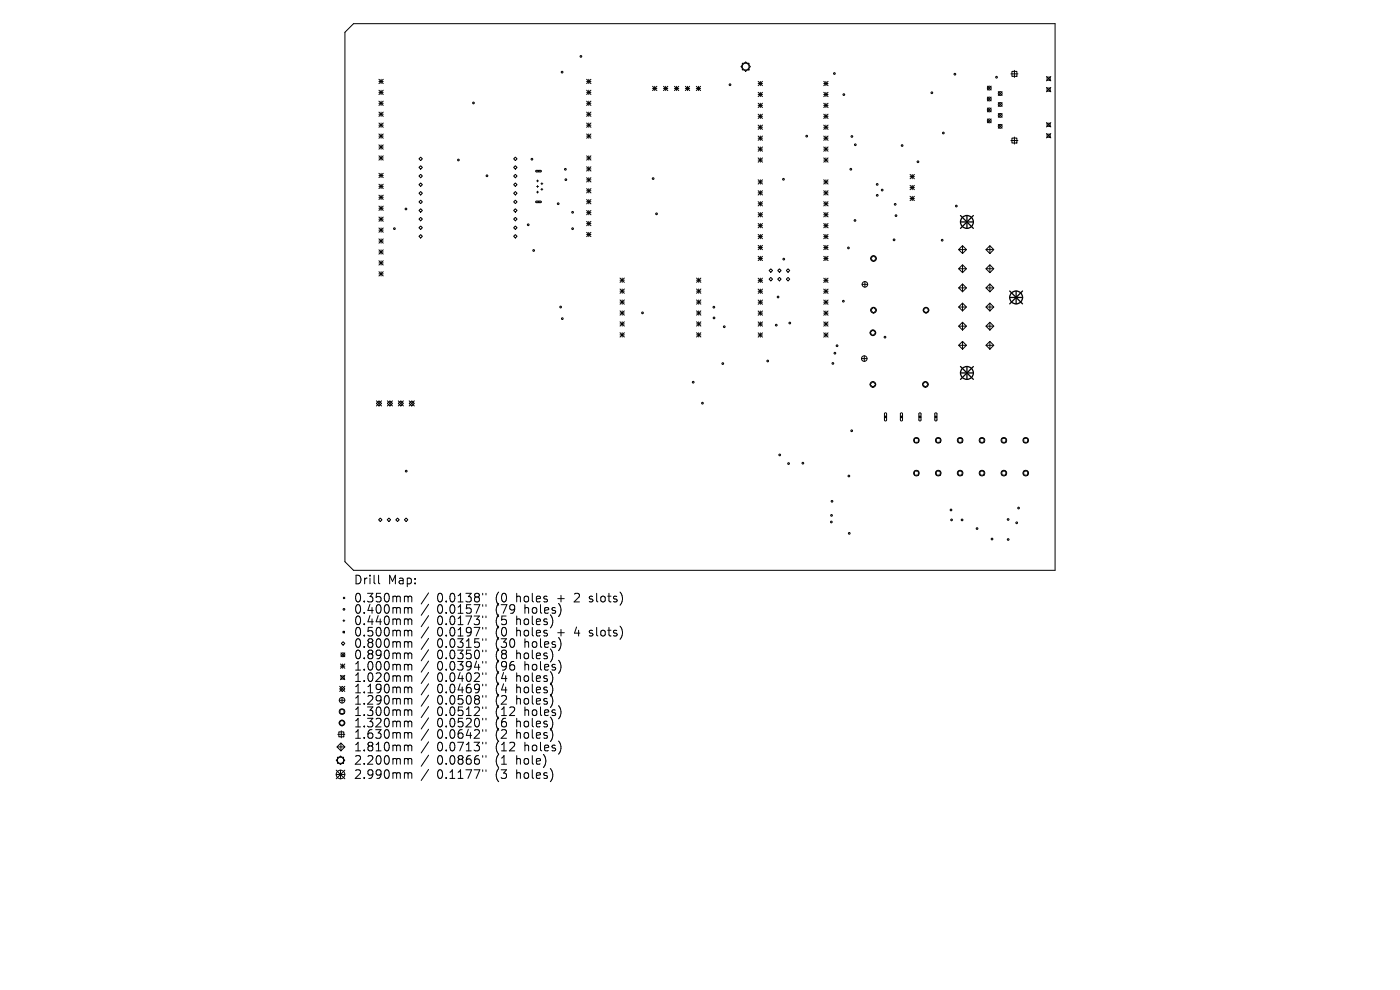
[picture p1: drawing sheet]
<svg xmlns="http://www.w3.org/2000/svg" width="297mm" height="210mm" viewBox="0 0 297 210" stroke-linecap="round" stroke-linejoin="round" font-family="sans-serif">
<defs><g id="words">
<g font-size="2.5">
<text x="75" y="124.2">Drill</text>
<text x="82.3" y="124.2">Map:</text>
<text x="75" y="128">0.350mm</text>
<text x="75" y="130.4">0.400mm</text>
<text x="92.7" y="128">0.0138&quot;</text>
<text x="92.7" y="130.4">0.0157&quot;</text>
<text x="105.3" y="128">(0</text>
<text x="105.3" y="130.4">(79</text>
<text x="109.8" y="128">holes</text>
<text x="111.5" y="130.4">holes)</text>
<text x="118.7" y="128">+</text>
<text x="122.5" y="128">2</text>
<text x="125.8" y="128">slots)</text>
<text x="75" y="132.9">0.440mm</text>
<text x="75" y="135.3">0.500mm</text>
<text x="75" y="137.7">0.800mm</text>
<text x="92.7" y="132.9">0.0173&quot;</text>
<text x="92.7" y="135.3">0.0197&quot;</text>
<text x="92.7" y="137.7">0.0315&quot;</text>
<text x="105.3" y="132.9">(5</text>
<text x="105.3" y="135.3">(0</text>
<text x="105.3" y="137.7">(30</text>
<text x="109.8" y="132.9">holes)</text>
<text x="109.8" y="135.3">holes</text>
<text x="111.5" y="137.7">holes)</text>
<text x="118.7" y="135.3">+</text>
<text x="122.5" y="135.3">4</text>
<text x="125.8" y="135.3">slots)</text>
<text x="75" y="140.1">0.890mm</text>
<text x="75" y="142.5">1.000mm</text>
<text x="92.7" y="140.1">0.0350&quot;</text>
<text x="92.7" y="142.5">0.0394&quot;</text>
<text x="105.3" y="140.1">(8</text>
<text x="105.3" y="142.5">(96</text>
<text x="109.8" y="140.1">holes)</text>
<text x="111.5" y="142.5">holes)</text>
<text x="75" y="144.9">1.020mm</text>
<text x="75" y="147.3">1.190mm</text>
<text x="75" y="149.7">1.290mm</text>
<text x="92.7" y="144.9">0.0402&quot;</text>
<text x="92.7" y="147.3">0.0469&quot;</text>
<text x="92.7" y="149.7">0.0508&quot;</text>
<text x="105.3" y="144.9">(4</text>
<text x="105.3" y="147.3">(4</text>
<text x="105.3" y="149.7">(2</text>
<text x="109.8" y="144.9">holes)</text>
<text x="109.8" y="147.3">holes)</text>
<text x="109.8" y="149.7">holes)</text>
<text x="75" y="152.1">1.300mm</text>
<text x="75" y="154.6">1.320mm</text>
<text x="92.7" y="152.1">0.0512&quot;</text>
<text x="92.7" y="154.6">0.0520&quot;</text>
<text x="105.3" y="152.1">(12</text>
<text x="105.3" y="154.6">(6</text>
<text x="109.8" y="154.6">holes)</text>
<text x="111.5" y="152.1">holes)</text>
<text x="75" y="157">1.630mm</text>
<text x="75" y="159.6">1.810mm</text>
<text x="92.7" y="157">0.0642&quot;</text>
<text x="92.7" y="159.6">0.0713&quot;</text>
<text x="105.3" y="157">(2</text>
<text x="105.3" y="159.6">(12</text>
<text x="109.8" y="157">holes)</text>
<text x="111.5" y="159.6">holes)</text>
<text x="75" y="162.5">2.200mm</text>
<text x="75" y="165.5">2.990mm</text>
<text x="92.7" y="162.5">0.0866&quot;</text>
<text x="92.7" y="165.5">0.1177&quot;</text>
<text x="105.3" y="162.5">(1</text>
<text x="105.3" y="165.5">(3</text>
<text x="109.8" y="162.5">hole)</text>
<text x="109.8" y="165.5">holes)</text>
</g>
</g></defs>
<g fill="none" stroke="#000" stroke-width=".21">
<path d="M75 5h148.8v116h-148.8l-1.8-1.8v-112.4zM80.4 16.8l.9 .9M80.4 17.3h.9M80.4 19.1l.9 1M80.4 19.6h.9M80.8 16.8v.9M80.8 19.1v1M81.3 16.8l-.9 .9M81.3 19.1l-.9 1M124.5 17.3h.9M124.5 19.6h.9M124.5 16.8l.9 .9"/>
<path d="M124.5 19.1l.9 1M124.9 16.8v.9M124.9 19.1v1M125.4 16.8l-.9 .9M125.4 19.1l-.9 1M138.4 18.3l1 .9M138.4 18.8h1M138.9 18.3v.9M139.4 18.3l-1 .9M140.8 18.8h.9M140.8 18.3l.9 .9M141.2 18.3v.9"/>
<path d="M141.7 18.3l-.9 .9M143.1 18.8h.9M143.1 18.3l.9 .9M143.5 18.3v.9M144 18.3l-.9 .9M145.4 18.8h.9M145.4 18.3l.9 .9M145.9 18.3v.9M146.3 18.3l-.9 .9M147.7 18.8h.9M147.7 18.3l.9 .9M148.2 18.3v.9"/>
<path d="M148.6 18.3l-.9 .9M157.2 14.1l1-1 1 1-1 1zM157.5 13.4h1.4v1.4h-1.4zM160.8 17.3l1 .9M160.8 17.7h1M160.8 19.6l1 .9M161.3 17.3v.9M161.3 19.6v.9M161.8 17.3l-1 .9M161.8 19.6l-1 .9M174.8 17.7h.9M174.8 17.3l.9 .9"/>
<path d="M174.8 19.6l.9 .9M175.2 17.3v.9M175.2 19.6v.9M175.7 17.3l-.9 .9M175.7 19.6l-.9 .9M209.5 18.3l.8 .8M210.3 18.3l-.8 .8M211.8 19.4l.8 .8M212.6 19.4l-.8 .8M214.5 15.7h1.4M214.7 15.1h1v1.1h-1zM215.2 14.9v1.5"/>
<path d="M222 16.2l.9 1M222 18.5l.9 1M222.1 16.4h.7v.6h-.7zM222.1 18.7h.7v.6h-.7zM222.9 16.2l-.9 1M222.9 18.5l-.9 1M80.4 21.5l.9 .9M80.4 21.9h.9M80.4 23.8l.9 .9M80.4 24.2h.9M80.4 26.1l.9 .9M80.4 26.6h.9"/>
<path d="M80.4 28.4l.9 .9M80.4 28.9h.9M80.4 30.7l.9 .9M80.4 31.2h.9M80.4 33.1l.9 .9M80.4 33.5h.9M80.4 36.8l.9 .9M80.4 37.2h.9M80.4 39.1l.9 .9M80.4 39.5h.9M80.8 21.5v.9M80.8 23.8v.9"/>
<path d="M80.8 26.1v.9M80.8 28.4v.9M80.8 30.7v.9M80.8 33.1v.9M80.8 36.8v.9M80.8 39.1v.9M81.3 21.5l-.9 .9M81.3 23.8l-.9 .9M81.3 26.1l-.9 .9M81.3 28.4l-.9 .9M81.3 30.7l-.9 .9M81.3 33.1l-.9 .9"/>
<path d="M81.3 36.8l-.9 .9M81.3 39.1l-.9 .9M88.9 33.7l.3-.4 .4 .4-.4 .4zM88.9 35.5l.3-.3 .4 .3-.4 .4zM88.9 37.3l.3-.3 .4 .3-.4 .4zM88.9 39.2l.3-.4 .4 .4-.4 .3zM109 33.7l.3-.4 .4 .4-.4 .4zM109 35.5l.3-.3 .4 .3-.4 .4zM109 37.3l.3-.3 .4 .3-.4 .4zM109 39.2l.3-.4 .4 .4-.4 .3zM113.7 36.2l1-.1 .2 .2-.2 .2h-.9zM113.8 38.4h.4"/>
<path d="M113.8 39.6h.4M114 38.2v.4M114 39.4v.4M114.1 36.1l.3 .4M114.4 36.1l-.3 .4M114.8 39h.4M115 38.8v.4M115 40v.4M124.5 21.9h.9M124.5 24.2h.9M124.5 26.6h.9M124.5 28.9h.9"/>
<path d="M124.5 33.5h.9M124.5 21.5l.9 .9M124.5 23.8l.9 .9M124.5 26.1l.9 .9M124.5 28.4l.9 .9M124.5 33.1l.9 .9M124.5 35.4l.9 .9M124.5 35.8h.9M124.5 37.7l.9 .9M124.5 38.1h.9M124.9 21.5v.9M124.9 23.8v.9"/>
<path d="M124.9 26.1v.9M124.9 28.4v.9M124.9 33.1v.9M124.9 35.4v.9M124.9 37.7v.9M125.4 21.5l-.9 .9M125.4 23.8l-.9 .9M125.4 26.1l-.9 .9M125.4 28.4l-.9 .9M125.4 33.1l-.9 .9M125.4 35.4l-.9 .9M125.4 37.7l-.9 .9"/>
<path d="M160.8 20h1M160.8 21.9l1 .9M160.8 22.4h1M160.8 24.2l1 .9M160.8 24.7h1M160.8 26.5l1 1M160.8 27h1M160.8 28.9l1 .9M160.8 29.3h1M160.8 31.2l1 .9M160.8 31.6h1M160.8 33.5l1 .9"/>
<path d="M160.8 34h1M160.8 38.1l1 .9M160.8 38.6h1M161.3 21.9v.9M161.3 24.2v.9M161.3 26.5v1M161.3 28.9v.9M161.3 31.2v.9M161.3 33.5v.9M161.3 38.1v.9M161.8 21.9l-1 .9M161.8 24.2l-1 .9"/>
<path d="M161.8 26.5l-1 1M161.8 28.9l-1 .9M161.8 31.2l-1 .9M161.8 33.5l-1 .9M161.8 38.1l-1 .9M174.8 20h.9M174.8 22.4h.9M174.8 38.1l.9 .9M174.8 24.7h.9M174.8 27h.9M174.8 29.3h.9M174.8 31.6h.9"/>
<path d="M174.8 34h.9M174.8 38.6h.9M174.8 21.9l.9 .9M174.8 24.2l.9 .9M174.8 26.5l.9 1M174.8 28.9l.9 .9M174.8 31.2l.9 .9M174.8 33.5l.9 .9M175.2 21.9v.9M175.2 24.2v.9M175.2 26.5v1M175.2 28.9v.9"/>
<path d="M175.2 31.2v.9M175.2 33.5v.9M175.2 38.1v.9M175.7 24.2l-.9 .9M175.7 26.5l-.9 1M175.7 28.9l-.9 .9M175.7 31.2l-.9 .9M175.7 33.5l-.9 .9M175.7 38.1l-.9 .9M175.7 21.9l-.9 .9M193.1 37l.9 .9M193.1 37.5h.9"/>
<path d="M193.1 39.3l.9 .9M193.1 39.8h.9M193.5 37v.9M193.5 39.3v.9M194 37l-.9 .9M194 39.3l-.9 .9M209.5 20.6l.8 .8M209.5 22.9l.8 .8M209.5 25.2l.8 .8M210.3 20.6l-.8 .8M210.3 22.9l-.8 .8M210.3 25.2l-.8 .8"/>
<path d="M211.8 21.8l.8 .8M211.8 24.1l.8 .8M211.8 26.4l.8 .8M212.6 21.8l-.8 .8M212.6 24.1l-.8 .8M212.6 26.4l-.8 .8M214.5 29.8h1.4M214.7 29.3h1v1h-1zM215.2 29.1v1.5M222 26l.9 .9M222 28.3l.9 1M222.1 26.1h.7v.7h-.7z"/>
<path d="M222.1 28.5h.7v.6h-.7zM222.9 26l-.9 .9M222.9 28.3l-.9 1M80.4 41.4l.9 .9M80.4 41.9h.9M80.4 43.7l.9 .9M80.4 44.2h.9M80.4 46l.9 1M80.4 46.5h.9M80.4 48.4l.9 .9M80.4 48.8h.9M80.4 50.7l.9 .9"/>
<path d="M80.4 51.1h.9M80.4 53l.9 .9M80.4 53.5h.9M80.4 55.3l.9 .9M80.4 55.8h.9M80.4 57.6l.9 .9M80.4 58.1h.9M80.8 41.4v.9M80.8 43.7v.9M80.8 46v1M80.8 48.4v.9M80.8 50.7v.9"/>
<path d="M80.8 53v.9M80.8 55.3v.9M80.8 57.6v.9M81.3 41.4l-.9 .9M81.3 43.7l-.9 .9M81.3 46l-.9 1M81.3 48.4l-.9 .9M81.3 50.7l-.9 .9M81.3 53l-.9 .9M81.3 55.3l-.9 .9M81.3 57.6l-.9 .9M88.9 41l.3-.4 .4 .4-.4 .4z"/>
<path d="M88.9 42.8l.3-.3 .4 .3-.4 .4zM88.9 44.6l.3-.3 .4 .3-.4 .4zM88.9 46.5l.3-.4 .4 .4-.4 .3zM88.9 48.3l.3-.4 .4 .4-.4 .4zM88.9 50.1l.3-.3 .4 .3-.4 .4zM109 41l.3-.4 .4 .4-.4 .4zM109 42.8l.3-.3 .4 .3-.4 .4zM109 44.6l.3-.3 .4 .3-.4 .4zM109 46.5l.3-.4 .4 .4-.4 .3zM109 48.3l.3-.4 .4 .4-.4 .4zM109 50.1l.3-.3 .4 .3-.4 .4zM113.7 42.7h1l.2 .1-.2 .2h-.9z"/>
<path d="M113.8 40.8h.4M114 40.6v.4M114.1 42.7l.3 .3M114.4 42.7l-.3 .3M114.8 40.2h.4M124.5 40l.9 .9M124.5 40.5h.9M124.5 42.3l.9 .9M124.5 42.8h.9M124.5 44.6l.9 1M124.5 45.1h.9M124.5 47l.9 .9"/>
<path d="M124.5 47.4h.9M124.5 49.3l.9 .9M124.5 49.7h.9M124.9 40v.9M124.9 42.3v.9M124.9 44.6v1M124.9 47v.9M124.9 49.3v.9M125.4 40l-.9 .9M125.4 42.3l-.9 .9M125.4 44.6l-.9 1M125.4 47l-.9 .9"/>
<path d="M125.4 49.3l-.9 .9M131.5 59l.9 .9M131.5 59.4h.9M132 59v.9M132.4 59l-.9 .9M147.8 59.4h.9M147.8 59l.9 .9M148.2 59v.9M148.7 59l-.9 .9M160.8 59.5h1M160.8 40.5l1 .9M160.8 40.9h1"/>
<path d="M160.8 42.8l1 .9M160.8 43.2h1M160.8 45.1l1 .9M160.8 45.5h1M160.8 47.4l1 .9M160.8 47.9h1M160.8 49.7l1 .9M160.8 50.2h1M160.8 52.1l1 .9M160.8 52.5h1M160.8 54.4l1 .9M160.8 54.8h1"/>
<path d="M160.8 59l1 .9M161.3 40.5v.9M161.3 42.8v.9M161.3 45.1v.9M161.3 47.4v.9M161.3 49.7v.9M161.3 52.1v.9M161.3 54.4v.9M161.3 59v.9M161.8 40.5l-1 .9M161.8 42.8l-1 .9M161.8 45.1l-1 .9"/>
<path d="M161.8 47.4l-1 .9M161.8 49.7l-1 .9M161.8 52.1l-1 .9M161.8 54.4l-1 .9M161.8 59l-1 .9M163.2 57.4l.3-.4 .4 .4-.4 .4zM163.2 59.2l.3-.3 .4 .3-.4 .4zM165 57.4l.4-.4 .3 .4-.3 .4zM165 59.2l.4-.3 .3 .3-.3 .4zM166.8 57.4l.4-.4 .3 .4-.3 .4zM166.8 59.2l.4-.3 .3 .3-.3 .4zM174.8 59.5h.9"/>
<path d="M174.8 40.5l.9 .9M174.8 42.8l.9 .9M174.8 45.1l.9 .9M174.8 47.4l.9 .9M174.8 52.1l.9 .9M174.8 54.4l.9 .9M174.8 40.9h.9M174.8 43.2h.9M174.8 59l.9 .9M174.8 45.5h.9M174.8 47.9h.9M174.8 50.2h.9"/>
<path d="M174.8 52.5h.9M174.8 54.8h.9M174.8 49.7l.9 .9M175.2 40.5v.9M175.2 42.8v.9M175.2 45.1v.9M175.2 47.4v.9M175.2 49.7v.9M175.2 52.1v.9M175.2 54.4v.9M175.2 59v.9M175.7 40.5l-.9 .9"/>
<path d="M175.7 45.1l-.9 .9M175.7 49.7l-.9 .9M175.7 52.1l-.9 .9M175.7 54.4l-.9 .9M175.7 42.8l-.9 .9M175.7 47.4l-.9 .9M175.7 59l-.9 .9M183.5 59.7v1.2M184.7 54.8l.6-.6 .6 .6-.6 .6zM193.1 41.6l.9 1M193.1 42.1h.9M193.5 41.6v1"/>
<path d="M194 41.6l-.9 1M203.4 52.9h1.6M203.4 57h1.6M204.2 52.1l.8 .8-.8 .9-.8-.9zM204.2 56.2l.8 .8-.8 .8-.8-.8zM204.2 52.1v1.7M204.2 56.2v1.6M209.2 52.9h1.6M209.2 57h1.6M210 52.1l.8 .8-.8 .9-.8-.9zM210 56.2l.8 .8-.8 .8-.8-.8zM210 52.1v1.7"/>
<path d="M210 56.2v1.6M131.5 61.3l.9 .9M131.5 61.8h.9M131.5 63.6l.9 .9M131.5 64.1h.9M131.5 65.9l.9 1M131.5 66.4h.9M131.5 68.3l.9 .9M131.5 68.7h.9M131.5 70.6l.9 .9M131.5 71h.9M132 61.3v.9"/>
<path d="M132 63.6v.9M132 65.9v1M132 68.3v.9M132 70.6v.9M132.4 61.3l-.9 .9M132.4 63.6l-.9 .9M132.4 65.9l-.9 1M132.4 68.3l-.9 .9M132.4 70.6l-.9 .9M147.8 61.8h.9M147.8 64.1h.9M147.8 66.4h.9"/>
<path d="M147.8 68.7h.9M147.8 71h.9M147.8 61.3l.9 .9M147.8 63.6l.9 .9M147.8 65.9l.9 1M147.8 68.3l.9 .9M147.8 70.6l.9 .9M148.2 61.3v.9M148.2 63.6v.9M148.2 65.9v1M148.2 68.3v.9M148.2 70.6v.9"/>
<path d="M148.7 61.3l-.9 .9M148.7 63.6l-.9 .9M148.7 65.9l-.9 1M148.7 68.3l-.9 .9M148.7 70.6l-.9 .9M160.8 66.4h1M160.8 68.7h1M160.8 61.3l1 .9M160.8 61.8h1M160.8 63.6l1 1M160.8 64.1h1M160.8 66l1 .9"/>
<path d="M160.8 68.3l1 .9M160.8 70.6l1 .9M160.8 71.1h1M161.3 61.3v.9M161.3 63.6v1M161.3 66v.9M161.3 68.3v.9M161.3 70.6v.9M161.8 61.3l-1 .9M161.8 63.6l-1 1M161.8 66l-1 .9M161.8 68.3l-1 .9"/>
<path d="M161.8 70.6l-1 .9M174.8 66.4h.9M174.8 68.7h.9M174.8 61.3l.9 .9M174.8 63.6l.9 1M174.8 66l.9 .9M174.8 61.8h.9M174.8 64.1h.9M174.8 71.1h.9M174.8 68.3l.9 .9M174.8 70.6l.9 .9M175.2 61.3v.9"/>
<path d="M175.2 63.6v1M175.2 66v.9M175.2 68.3v.9M175.2 70.6v.9M175.7 61.3l-.9 .9M175.7 63.6l-.9 1M175.7 66l-.9 .9M175.7 68.3l-.9 .9M175.7 70.6l-.9 .9M182.8 76.1h1.1M182.9 60.3h1.2M183.4 75.5v1.2"/>
<path d="M184.7 65.8l.6-.6 .6 .6-.6 .6zM185.2 70l.6 .6-.6 .6-.6-.6zM195.8 65.8l.6-.6 .7 .6-.7 .6zM203.4 65.1l.8-.8 .8 .8-.8 .9zM203.4 69.2l.8-.8 .8 .8-.8 .8zM203.4 61.1h1.6M203.4 65.1h1.6M203.4 69.2h1.6M203.4 73.2h1.6M204.2 60.2l.8 .9-.8 .8-.8-.8zM204.2 72.4l.8 .8-.8 .9-.8-.9zM204.2 60.2v1.7"/>
<path d="M204.2 64.3v1.7M204.2 68.4v1.6M204.2 72.4v1.7M209.2 65.1l.8-.8 .8 .8-.8 .9zM209.2 69.2l.8-.8 .8 .8-.8 .8zM209.2 73.2l.8-.8 .8 .8-.8 .9zM209.2 61.1h1.6M209.2 65.1h1.6M209.2 69.2h1.6M209.2 73.2h1.6M210 60.2l.8 .9-.8 .8-.8-.8zM210 60.2v1.7"/>
<path d="M210 64.3v1.7M210 68.4v1.6M210 72.4v1.7M79.9 85l1 1.1M80.4 85l.5 .6-.5 .5-.5-.5zM80.9 85l-1 1.1M82.2 85.6l.5-.6 .6 .6-.6 .5zM82.2 85l1.1 1.1M83.3 85l-1.1 1.1M84.5 85l1.1 1.1M85 85l.6 .6-.6 .5-.5-.5zM85.6 85l-1.1 1.1"/>
<path d="M86.8 85.6l.6-.6 .5 .6-.5 .5zM86.8 85l1.1 1.1M87.9 85l-1.1 1.1M184.6 81.5l.6-.6 .6 .6-.6 .6zM187.7 87.6h.2l.2 .2v1.3l-.2 .2-.3-.2zM187.7 88.3h.3v.3h-.3zM191.1 88.3h.3v.3h-.3zM191.1 87.6h.2l.2 .2v1.3l-.2 .2-.3-.2zM194 93h.8v.8h-.8zM194 99.9h.8v.9h-.8zM195 88.3h.3v.3h-.3zM195 87.6h.2l.2 .2v1.3l-.2 .2-.3-.2z"/>
<path d="M195.7 81.5l.6-.6 .6 .6-.6 .6zM198.4 87.6h.2l.2 .2v1.3l-.2 .2-.3-.2zM198.4 88.3h.3v.3h-.3zM198.6 93h.9v.8h-.9zM198.6 99.9h.9v.9h-.9zM203.3 93h.8v.8h-.8zM203.3 99.9h.8v.9h-.8zM207.9 93h.8v.8h-.8zM207.9 99.9h.8v.9h-.8zM212.5 93h.9v.8h-.9zM212.5 99.9h.9v.9h-.9zM217.2 93h.8v.8h-.8z"/>
<path d="M217.2 99.9h.8v.9h-.8zM80.3 110.3l.4-.4 .3 .4-.3 .3zM82.1 110.3l.4-.4 .4 .4-.4 .3zM84 110.3l.3-.4 .4 .4-.4 .3zM85.8 110.3l.4-.4 .3 .4-.3 .3zM72.3 138.5l.9 .8M72.4 136.5l.4-.4 .4 .4-.4 .4zM72.7 131.7h.5M72.8 133.9h.3v.3h-.3zM72.8 126.7l.4 .3M72.9 131.5v.4M73.2 126.7l-.4 .3"/>
<path d="M73.2 138.5l-.9 .8M80.3 122v1.6l.3 .2M86.1 126.5l.4 .1 .1 .1M86.1 128.9l.4 .1 .1 .1M86.1 131.3l.4 .1 .1 .1M86.1 133.7l.4 .1 .1 .2M86.1 136.1l.4 .1 .1 .2M86.1 138.5l.4 .1 .1 .2M86.6 126.7l.2-.2 .5 .1 .1 1.1M86.6 126.7v1M86.6 129.1v1M86.6 131.5v1"/>
<path d="M86.6 134v.9M86.6 136.4v.9M86.6 138.8v.9M86.6 129.1l.2-.2 .5 .1 .1 1.1M86.6 131.5l.2-.2 .5 .1 .1 1.1M86.6 134l.2-.3 .5 .1 .1 1.1M86.6 136.4l.2-.3 .5 .1 .1 1.1M86.6 138.8l.2-.3 .5 .1 .1 1.1M90.9 125.8l-1.5 2.3M90.9 128.2l-1.5 2.3M90.9 130.6l-1.5 2.3M90.9 133l-1.5 2.3"/>
<path d="M90.9 135.4l-1.5 2.4M90.9 137.8l-1.5 2.4M102.4 125.9v.3M102.4 128.3v.3M102.4 130.7v.3M102.4 133.1v.3M102.4 135.5v.3M102.4 137.9v.4M103.1 125.9v.3M103.1 128.3v.3M103.1 130.7v.3M103.1 133.1v.3"/>
<path d="M103.1 135.5v.3M103.1 137.9v.4M125 127.6l.2 .1M125 134.8l.2 .1M125.1 126.6v.4M125.1 133.8v.4M71.5 158.4h1.7M71.7 155.8h1.5M71.9 155.2h1v1.1h-1zM71.9 153.4l.6-.6 .7 .6-.7 .6zM72 148.5h1.2M72.1 146.1l.5-.5 .6 .5-.6 .6z"/>
<path d="M72.1 145.6l1.1 1.1M72.1 150.5h.9v.9h-.9zM72.2 143.3l1 .9M72.2 140.9l1 .9M72.2 141.3h1M72.3 157.6l.9 .8-.9 .9-.8-.9zM72.3 157.6v1.7M72.4 143.4h.6v.7h-.6zM72.4 155v1.5M72.6 148v1.1M72.7 140.9v.9M73.2 140.9l-1 .9"/>
<path d="M73.2 143.3l-1 .9M73.2 145.6l-1.1 1.1M86.1 140.9l.4 .1 .1 .2M86.1 143.3l.4 .1 .1 .2M86.1 145.7l.4 .1 .1 .2M86.1 148.2h.4l.1 .2M86.1 150.6l.4 .1 .1 .1M86.1 153l.4 .1 .1 .1M86.1 155.4l.4 .1 .1 .2M86.1 158.1h.4l.1 .2M86.6 141.2v.9M86.6 143.6v1"/>
<path d="M86.6 146v1M86.6 148.4v1M86.6 150.8v1M86.6 153.2v1M86.6 155.7v.9M86.6 158.3v1M86.6 141.2l.2-.3 .5 .1 .1 1.1M86.6 143.6l.2-.3 .5 .1 .1 1.2M86.6 146l.2-.3 .5 .1 .1 1.2M86.6 148.4l.2-.2h.5l.1 1.2M86.6 150.8l.2-.2 .5 .1 .1 1.1M86.6 153.2l.2-.2 .5 .1 .1 1.1"/>
<path d="M86.6 155.7l.2-.3 .5 .1 .1 1.1M86.6 158.3l.2-.2h.5l.1 1.2M90.9 140.2l-1.5 2.4M90.9 142.6l-1.5 2.4M90.9 145.1l-1.5 2.3M90.9 147.5l-1.5 2.3M90.9 149.9l-1.5 2.3M90.9 152.3l-1.5 2.3M90.9 154.7l-1.5 2.3M90.9 157.4l-1.5 2.3M102.4 140.3v.4M102.4 142.7v.4"/>
<path d="M102.4 145.1v.4M102.4 147.6v.3M102.4 150v.3M102.4 152.4v.3M102.4 154.8v.3M102.4 157.5v.3M103.1 140.3v.4M103.1 142.7v.4M103.1 145.1v.4M103.1 147.6v.3M103.1 150v.3M103.1 152.4v.3"/>
<path d="M103.1 154.8v.3M103.1 157.5v.3M71.3 161.3l.9-.9 1 .9-1 .9zM71.3 163.4l1.9 1.8M71.3 164.3h1.9M71.6 160.6h1.3v1.3h-1.3zM72.2 163.4v1.8M73.2 163.4l-1.9 1.8M86.1 160.9l.4 .1 .1 .2M86.1 163.9l.4 .1 .1 .2M86.6 161.2v.9M86.6 164.2v.9"/>
<path d="M86.6 161.2l.2-.3 .5 .1 .1 1.1M86.6 164.2l.2-.3 .5 .1 .1 1.1M90.9 160.2l-1.5 2.3M90.9 163.2l-1.5 2.4M102.4 160.3v.3M102.4 163.3v.3M103.1 160.3v.3M103.1 163.3v.3"/>
<circle cx="119.2" cy="15.3" r=".18"/>
<circle cx="123.2" cy="12" r=".18"/>
<circle cx="154.9" cy="18" r=".18"/>
<circle cx="177" cy="15.6" r=".18"/>
<circle cx="197.7" cy="19.7" r=".18"/>
<circle cx="202.6" cy="15.7" r=".18"/>
<circle cx="209.9" cy="18.7" r=".41"/>
<circle cx="211.4" cy="16.4" r=".18"/>
<circle cx="212.2" cy="19.8" r=".41"/>
<circle cx="97.3" cy="33.9" r=".18"/>
<circle cx="100.4" cy="21.8" r=".18"/>
<circle cx="103.3" cy="37.3" r=".18"/>
<circle cx="112.8" cy="33.8" r=".18"/>
<circle cx="119.9" cy="35.9" r=".18"/>
<circle cx="120" cy="38.1" r=".18"/>
<circle cx="138.6" cy="37.9" r=".18"/>
<circle cx="166.2" cy="38" r=".18"/>
<circle cx="171.1" cy="28.9" r=".18"/>
<circle cx="179" cy="20.1" r=".18"/>
<circle cx="180.5" cy="35.9" r=".18"/>
<circle cx="180.7" cy="28.9" r=".18"/>
<circle cx="181.5" cy="30.7" r=".18"/>
<circle cx="186.1" cy="39.1" r=".18"/>
<circle cx="191.4" cy="30.9" r=".18"/>
<circle cx="194.7" cy="34.3" r=".18"/>
<circle cx="200.1" cy="28.2" r=".18"/>
<circle cx="209.9" cy="21" r=".41"/>
<circle cx="209.9" cy="23.3" r=".41"/>
<circle cx="209.9" cy="25.6" r=".41"/>
<circle cx="212.2" cy="24.5" r=".41"/>
<circle cx="212.2" cy="26.8" r=".41"/>
<circle cx="212.2" cy="22.2" r=".41"/>
<circle cx="83.7" cy="48.5" r=".18"/>
<circle cx="86.1" cy="44.3" r=".18"/>
<circle cx="112.1" cy="47.7" r=".18"/>
<circle cx="113.2" cy="53.1" r=".18"/>
<circle cx="118.4" cy="43.2" r=".18"/>
<circle cx="121.5" cy="48.5" r=".18"/>
<circle cx="121.5" cy="45" r=".18"/>
<circle cx="139.3" cy="45.4" r=".18"/>
<circle cx="166.3" cy="55" r=".18"/>
<circle cx="180" cy="52.6" r=".18"/>
<circle cx="181.4" cy="46.8" r=".18"/>
<circle cx="185.3" cy="54.8" r=".6"/>
<circle cx="186.1" cy="41.4" r=".18"/>
<circle cx="187.2" cy="40.3" r=".18"/>
<circle cx="189.7" cy="50.9" r=".18"/>
<circle cx="189.9" cy="43.3" r=".18"/>
<circle cx="190.1" cy="45.7" r=".18"/>
<circle cx="199.9" cy="51" r=".18"/>
<circle cx="202.9" cy="43.7" r=".18"/>
<circle cx="118.9" cy="65.1" r=".18"/>
<circle cx="119.3" cy="67.6" r=".18"/>
<circle cx="136.3" cy="66.4" r=".18"/>
<circle cx="151.4" cy="65.2" r=".18"/>
<circle cx="151.5" cy="67.4" r=".18"/>
<circle cx="153.3" cy="77.1" r=".18"/>
<circle cx="153.7" cy="69.3" r=".18"/>
<circle cx="162.9" cy="76.6" r=".18"/>
<circle cx="164.7" cy="69" r=".18"/>
<circle cx="165.1" cy="63" r=".18"/>
<circle cx="167.5" cy="68.5" r=".18"/>
<circle cx="176.7" cy="77.1" r=".18"/>
<circle cx="177.1" cy="74.9" r=".18"/>
<circle cx="177.6" cy="73.3" r=".18"/>
<circle cx="178.9" cy="63.9" r=".18"/>
<circle cx="183.4" cy="76.1" r=".59"/>
<circle cx="183.5" cy="60.3" r=".59"/>
<circle cx="185.2" cy="70.6" r=".6"/>
<circle cx="185.3" cy="65.8" r=".6"/>
<circle cx="187.7" cy="71.5" r=".18"/>
<circle cx="196.4" cy="65.8" r=".6"/>
<circle cx="86.2" cy="99.9" r=".18"/>
<circle cx="147.1" cy="81.1" r=".18"/>
<circle cx="149" cy="85.5" r=".18"/>
<circle cx="165.4" cy="96.5" r=".18"/>
<circle cx="167.3" cy="98.3" r=".18"/>
<circle cx="170.3" cy="98.3" r=".18"/>
<circle cx="180.7" cy="91.4" r=".18"/>
<circle cx="185.2" cy="81.5" r=".6"/>
<circle cx="194.4" cy="93.4" r=".59"/>
<circle cx="196.3" cy="81.5" r=".6"/>
<circle cx="199" cy="93.4" r=".59"/>
<circle cx="203.7" cy="93.4" r=".59"/>
<circle cx="208.3" cy="93.4" r=".59"/>
<circle cx="213" cy="93.4" r=".59"/>
<circle cx="217.6" cy="93.4" r=".59"/>
<circle cx="176.4" cy="110.7" r=".18"/>
<circle cx="176.4" cy="109.3" r=".18"/>
<circle cx="176.5" cy="106.3" r=".18"/>
<circle cx="180.1" cy="101" r=".18"/>
<circle cx="180.2" cy="113.1" r=".18"/>
<circle cx="194.4" cy="100.4" r=".59"/>
<circle cx="199" cy="100.4" r=".59"/>
<circle cx="201.8" cy="108.2" r=".18"/>
<circle cx="201.9" cy="110.3" r=".18"/>
<circle cx="203.7" cy="100.4" r=".59"/>
<circle cx="204.1" cy="110.3" r=".18"/>
<circle cx="207.3" cy="112.1" r=".18"/>
<circle cx="208.3" cy="100.4" r=".59"/>
<circle cx="210.5" cy="114.3" r=".18"/>
<circle cx="213" cy="100.4" r=".59"/>
<circle cx="213.9" cy="110.2" r=".18"/>
<circle cx="213.9" cy="114.4" r=".18"/>
<circle cx="215.7" cy="110.9" r=".18"/>
<circle cx="216.1" cy="107.8" r=".18"/>
<circle cx="217.6" cy="100.4" r=".59"/>
<circle cx="72.7" cy="138.9" r=".41"/>
<circle cx="73" cy="129.3" r=".18"/>
<circle cx="72.5" cy="153.4" r=".6"/>
<circle cx="72.6" cy="151" r=".59"/>
<circle cx="72.6" cy="148.5" r=".59"/>
<circle cx="72.2" cy="164.3" r=".91"/>
</g>
<g fill="none" stroke="#000" stroke-width=".27">
<path d="M203.8 45.7l2.7 2.7M203.8 47.1h2.7M205.1 45.7v2.7M206.5 45.7l-2.7 2.7M203.8 77.7l2.7 2.8M203.8 79.1h2.7M205.1 77.7v2.8M206.5 77.7l-2.7 2.8M214.2 61.7l2.7 2.8M214.2 63.1h2.7M215.6 61.7v2.8M216.9 61.7l-2.7 2.8"/>
<circle cx="205.1" cy="47.1" r="1.36"/>
<circle cx="205.1" cy="79.1" r="1.36"/>
<circle cx="215.6" cy="63.1" r="1.37"/>
</g>
<use href="#words"/>
</svg>
